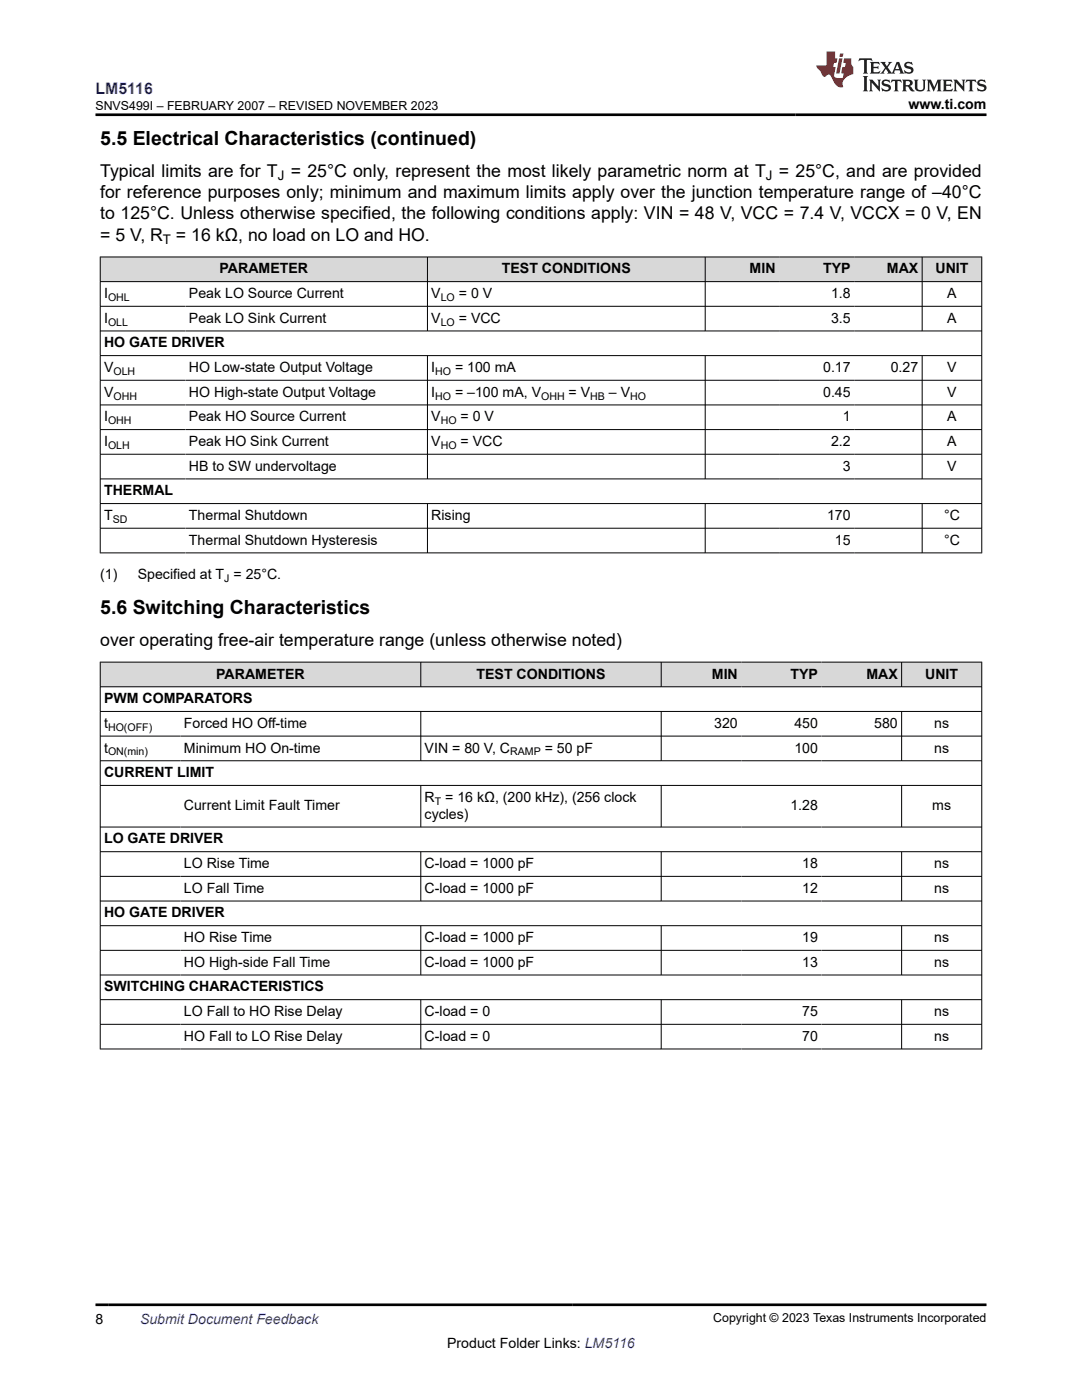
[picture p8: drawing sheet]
<svg xmlns="http://www.w3.org/2000/svg" width="216mm" height="279mm" viewBox="0 0 216 279" stroke-linecap="round" stroke-linejoin="round" font-family="sans-serif">
<defs><g id="words">
<g font-size="3.9">
<text x="20" y="28.8">5.5 Electrical Characteristics (continued)</text>
<text x="20" y="122.5">5.6 Switching Characteristics</text>
</g>
<g font-size="3.5">
<text x="20" y="35.3">Typical limits are for T</text>
<text x="58" y="35.3">= 25°C only, represent the most likely parametric norm at T</text>
<text x="155.4" y="35.3">= 25°C, and are provided</text>
<text x="20" y="39.5">for reference purposes only; minimum and maximum limits apply over the junction temperature range of –40°C</text>
<text x="20" y="43.8">to 125°C. Unless otherwise specified, the following conditions apply: VIN = 48 V, VCC = 7.4 V, VCCX = 0 V, EN</text>
<text x="20" y="48">= 5 V, R</text>
<text x="35.1" y="48">= 16 kΩ, no load on LO and HO.</text>
<text x="20" y="128.9">over operating free-air temperature range (unless otherwise noted)</text>
</g>
<text font-size="3.2" fill="#00f" x="19" y="18.7">LM5116</text>
<g font-size="2.8">
<text x="181.3" y="21.8">www.ti.com</text>
<text x="20.8" y="59.5">I</text>
<text x="37.7" y="59.5">Peak LO Source Current</text>
<text x="43.8" y="54.6">PARAMETER</text>
<text x="86.1" y="59.5">V</text>
<text x="91.6" y="59.5">= 0 V</text>
<text x="100.1" y="54.6">TEST CONDITIONS</text>
<text x="149.6" y="54.6">MIN</text>
<text x="164.3" y="54.6">TYP</text>
<text x="165.8" y="59.5">1.8</text>
<text x="177" y="54.6">MAX</text>
<text x="186.7" y="54.6">UNIT</text>
<text x="189" y="59.5">A</text>
<text x="20.8" y="64.4">I</text>
<text x="37.7" y="64.4">Peak LO Sink Current</text>
<text x="86.1" y="64.4">V</text>
<text x="91.6" y="64.4">= VCC</text>
<text x="165.8" y="64.4">3.5</text>
<text x="189" y="64.4">A</text>
<text x="20.8" y="69.3">HO GATE DRIVER</text>
<text x="20.8" y="74.2">V</text>
<text x="37.7" y="74.2">HO Low-state Output Voltage</text>
<text x="86.1" y="74.2">I</text>
<text x="90.8" y="74.2">= 100 mA</text>
<text x="164.2" y="74.2">0.17</text>
<text x="177.7" y="74.2">0.27</text>
<text x="189" y="74.2">V</text>
<text x="20.8" y="79.2">V</text>
<text x="37.7" y="79.2">HO High-state Output Voltage</text>
<text x="86.1" y="79.2">I</text>
<text x="90.8" y="79.2">= –100 mA, V</text>
<text x="113.5" y="79.2">= V</text>
<text x="121.5" y="79.2">– V</text>
<text x="164.2" y="79.2">0.45</text>
<text x="189" y="79.2">V</text>
<text x="20.8" y="84.1">I</text>
<text x="20.8" y="89">I</text>
<text x="37.7" y="84.1">Peak HO Source Current</text>
<text x="37.7" y="89">Peak HO Sink Current</text>
<text x="86.1" y="84.1">V</text>
<text x="86.1" y="89">V</text>
<text x="91.9" y="84.1">= 0 V</text>
<text x="91.9" y="89">= VCC</text>
<text x="165.8" y="89">2.2</text>
<text x="168.2" y="84.1">1</text>
<text x="189" y="84.1">A</text>
<text x="189" y="89">A</text>
<text x="37.7" y="93.9">HB to SW undervoltage</text>
<text x="168.2" y="93.9">3</text>
<text x="189" y="93.9">V</text>
<text x="20.8" y="98.9">THERMAL</text>
<text x="20.8" y="103.8">T</text>
<text x="37.7" y="103.8">Thermal Shutdown</text>
<text x="86.1" y="103.8">Rising</text>
<text x="165" y="103.8">170</text>
<text x="188.4" y="103.8">°C</text>
<text x="37.7" y="108.7">Thermal Shutdown Hysteresis</text>
<text x="166.6" y="108.7">15</text>
<text x="188.4" y="108.7">°C</text>
<text x="20" y="115.5">(1)</text>
<text x="27.5" y="115.5">Specified at T = 25°C.</text>
<text x="43.2" y="135.4">PARAMETER</text>
<text x="95.1" y="135.4">TEST CONDITIONS</text>
<text x="142" y="135.4">MIN</text>
<text x="157.7" y="135.4">TYP</text>
<text x="172.9" y="135.4">MAX</text>
<text x="184.6" y="135.4">UNIT</text>
<text x="20.8" y="140.3">PWM COMPARATORS</text>
<text x="20.8" y="145.3">t</text>
<text x="36.7" y="145.3">Forced HO Off-time</text>
<text x="142.5" y="145.3">320</text>
<text x="158.5" y="145.3">450</text>
<text x="174.4" y="145.3">580</text>
<text x="186.4" y="145.3">ns</text>
<text x="20.8" y="150.2">t</text>
<text x="20.8" y="155.1">CURRENT LIMIT</text>
<text x="36.7" y="150.2">Minimum HO On-time</text>
<text x="84.7" y="150.2">VIN = 80 V, C</text>
<text x="108.7" y="150.2">= 50 pF</text>
<text x="158.5" y="150.2">100</text>
<text x="186.4" y="150.2">ns</text>
<text x="36.7" y="161.7">Current Limit Fault Timer</text>
<text x="84.7" y="160">R</text>
<text x="88.8" y="160">= 16 kΩ, (200 kHz), (256 clock</text>
<text x="157.7" y="161.7">1.28</text>
<text x="186" y="161.7">ms</text>
<text x="84.7" y="163.4">cycles)</text>
<text x="20.8" y="168.3">LO GATE DRIVER</text>
<text x="36.7" y="173.3">LO Rise Time</text>
<text x="84.7" y="173.3">C-load = 1000 pF</text>
<text x="160.1" y="173.3">18</text>
<text x="186.4" y="173.3">ns</text>
<text x="36.7" y="178.2">LO Fall Time</text>
<text x="84.7" y="178.2">C-load = 1000 pF</text>
<text x="160.1" y="178.2">12</text>
<text x="186.4" y="178.2">ns</text>
<text x="20.8" y="183.1">HO GATE DRIVER</text>
<text x="36.7" y="188">HO Rise Time</text>
<text x="84.7" y="188">C-load = 1000 pF</text>
<text x="160.1" y="188">19</text>
<text x="186.4" y="188">ns</text>
<text x="20.8" y="197.9">SWITCHING CHARACTERISTICS</text>
<text x="36.7" y="192.9">HO High-side Fall Time</text>
<text x="84.7" y="192.9">C-load = 1000 pF</text>
<text x="160.1" y="192.9">13</text>
<text x="186.4" y="192.9">ns</text>
<text x="36.7" y="202.8">LO Fall to HO Rise Delay</text>
<text x="84.7" y="202.8">C-load = 0</text>
<text x="160.1" y="202.8">75</text>
<text x="186.4" y="202.8">ns</text>
<text x="36.7" y="207.7">HO Fall to LO Rise Delay</text>
<text x="84.7" y="207.7">C-load = 0</text>
<text x="160.1" y="207.7">70</text>
<text x="186.4" y="207.7">ns</text>
<text x="19" y="264.2">8</text>
<text x="89.2" y="269">Product Folder Links: LM5116</text>
</g>
<text font-size="2.8" fill="#00f" x="27.9" y="264.2">Submit Document Feedback</text>
<g font-size="2.6">
<text x="55.4" y="36">J</text>
<text x="152.8" y="36">J</text>
<text x="32.5" y="48.7">T</text>
</g>
<g font-size="2.5">
<text x="19.1" y="21.9">SNVS499I – FEBRUARY 2007 – REVISED NOVEMBER 2023</text>
<text x="142.3" y="263.9">Copyright © 2023 Texas Instruments Incorporated</text>
</g>
<g font-size="2.1">
<text x="21.6" y="60">OHL</text>
<text x="21.6" y="65">OLL</text>
<text x="87.9" y="60">LO</text>
<text x="87.9" y="65">LO</text>
<text x="22.6" y="74.8">OLH</text>
<text x="86.8" y="74.8">HO</text>
<text x="22.6" y="79.7">OHH</text>
<text x="86.8" y="79.7">HO</text>
<text x="108" y="79.7">OHH</text>
<text x="117.8" y="79.7">HB</text>
<text x="125.7" y="79.7">HO</text>
<text x="21.6" y="84.7">OHH</text>
<text x="21.6" y="89.6">OLH</text>
<text x="87.9" y="84.7">HO</text>
<text x="87.9" y="89.6">HO</text>
<text x="22.5" y="104.3">SD</text>
<text x="44.8" y="116.1">J</text>
<text x="21.6" y="145.8">HO(OFF)</text>
<text x="21.6" y="150.7">ON(min)</text>
<text x="101.8" y="150.7">RAMP</text>
<text x="86.8" y="160.6">T</text>
</g>
</g></defs>
<g fill="#d8d8d8">
<path d="M20 51.3h175.9v4.9h-175.9z" fill-rule="evenodd"/>
<path d="M20.1 51.3h65.1v4.8h-65.1z" fill-rule="evenodd"/>
<path d="M85.4 51.3h55.3v4.8h-55.3z" fill-rule="evenodd"/>
<path d="M140.8 51.3h14.7v4.8h-14.7z" fill-rule="evenodd"/>
<path d="M155.5 51.3h14.9v4.8h-14.9z" fill-rule="evenodd"/>
<path d="M170.4 51.3h13.5v4.8h-13.5z" fill-rule="evenodd"/>
<path d="M184.1 51.3h11.7v4.8h-11.7z" fill-rule="evenodd"/>
</g>
<g fill="none" stroke="#000" stroke-width=".2">
<path d="M19.9 51.3h176.1M19.9 56.2h176.1M20 51.2v59.2M85.3 51.2v14.9M140.7 51.2v14.9M184 51.2v14.9M195.9 51.2v59.2M19.9 61.1h176.1M19.9 66h176.1M19.9 71h176.1M19.9 75.9h176.1M85.3 71v24.6"/>
<path d="M140.7 71v24.6M184 71v24.6M19.9 80.8h176.1M19.9 85.7h176.1M19.9 90.7h176.1M19.9 95.6h176.1M19.9 100.5h176.1M19.9 105.4h176.1M19.9 110.3h176.1M85.3 100.5v9.9M140.7 100.5v9.9M184 100.5v9.9"/>
</g>
<g fill="#d8d8d8">
<path d="M20 132.1h175.9v5h-175.9z" fill-rule="evenodd"/>
<path d="M20.1 132.2h63.8v4.8h-63.8z" fill-rule="evenodd"/>
<path d="M84 132.2h47.9v4.8h-47.9z" fill-rule="evenodd"/>
<path d="M132 132.2h15.9v4.8h-15.9z" fill-rule="evenodd"/>
<path d="M147.9 132.2h16v4.8h-16z" fill-rule="evenodd"/>
<path d="M163.9 132.2h15.9v4.8h-15.9z" fill-rule="evenodd"/>
<path d="M180 132.2h15.8v4.8h-15.8z" fill-rule="evenodd"/>
</g>
<g fill="none" stroke="#000" stroke-width=".2">
<path d="M19.9 132.1h176.1M19.9 137.1h176.1M20 132.1v77.3M84 132.1v5M131.9 132.1v5M179.9 132.1v5M195.9 132.1v77.3M19.9 142h176.1M19.9 146.9h176.1M19.9 151.8h176.1M19.9 156.7h176.1M84 142v9.9"/>
<path d="M84 156.7v8.4M131.9 142v9.9M131.9 156.7v8.4M179.9 142v9.9M179.9 156.7v8.4M19.9 165.1h176.1M19.9 170h176.1M19.9 174.9h176.1M19.9 179.8h176.1M84 170v9.9M131.9 170v9.9M179.9 170v9.9"/>
<path d="M19.9 184.7h176.1M19.9 189.7h176.1M19.9 194.6h176.1M19.9 199.5h176.1M84 184.7v9.9M84 199.5v9.9M131.9 184.7v9.9M131.9 199.5v9.9M179.9 184.7v9.9M179.9 199.5v9.9M19.9 204.4h176.1M19.9 209.3h176.1"/>
</g>
<path d="M171.5 11.6l-.2 .6 .5-.2h.6v.1v2.2l-.2 .4h1l-.2-.4v-2.2v-.1h.5l.5 .2-.1-.6zM173.6 12.4l.2 .3v1.6l-.2 .4h1.9l.1-.6a1.08 1.08 0 0 1-1.3 .2v-.7h.6l.4 .2v-.7l-.4 .2h-.6v-.5l.2-.2a1 1 0 0 1 1 .3l-.1-.5zM175.7 12.4l.9 1.1-1 1.2h.9l-.2-.2 .5-.8 .4 .8-.2 .2h1.6l-.2-.2 .2-.5h.9l.1 .5-.1 .2h.9l-.2-.4-.8-1.9h-.5l-.9 2.1-.9-1.1 .9-1h-.8l.2 .2-.4 .6-.4-.6 .2-.2zM179 12.8l.4 1h-.7zM180.7 12.5a.65 .65 0 0 0-.2 .7 .65 .65 0 0 0 .6 .5l.6 .1 .1 .3a.79 .79 0 0 1-.7 .4 .79 .79 0 0 1-.7-.5l.1 .7 .2-.1a.93 .93 0 0 0 1.1 0 .93 .93 0 0 0 .4-.9 1.46 1.46 0 0 0-1.2-.6l-.1-.3a1.09 1.09 0 0 1 1.2 .2l-.2-.6-.1 .1-.5-.2zM172.2 15.2l.2 .4v2.2l-.2 .4h1l-.2-.4v-2.2l.2-.4zM173.4 15.9l.2 .4v1.5l-.2 .4h.8l-.3-.4 .1-1.3 1.6 1.8v-2l.2-.4h-.7l.1 .2 .1 1.1-1.2-1.3zM176.2 16a.65 .65 0 0 0-.2 .8 .65 .65 0 0 0 .6 .4l.6 .2 .1 .2a.79 .79 0 0 1-.7 .4 .79 .79 0 0 1-.7-.5l.1 .7 .2-.1a.93 .93 0 0 0 1.1 .1 .93 .93 0 0 0 .4-1 1.46 1.46 0 0 0-1.2-.5l-.1-.4a1.09 1.09 0 0 1 1.2 .2l-.1-.6-.2 .1-.5-.1zM177.9 15.9l-.1 .6a.63 .63 0 0 1 .8-.3v1.6l-.3 .4h1l-.2-.4v-1.6a.66 .66 0 0 1 .8 .3l-.1-.6zM180 15.9l.2 .4v1.5l-.2 .4h1l-.2-.2-.1-.7h.5l.1 .2a.79 .79 0 0 0 1.2 .6l-1-.9a.61 .61 0 0 0 .6-.6 .61 .61 0 0 0-.5-.7zM180.8 16.2h.1a.47 .47 0 0 1 .5 .1 .47 .47 0 0 1 .1 .5l-.1 .1-.7 .1zM182.3 15.9l.2 .2a2.27 2.27 0 0 0 .4 2 1.04 1.04 0 0 0 1.7-.7v-1.3l.2-.2h-.8l.2 .4v1.1a.6 .6 0 0 1-.6 .6 .6 .6 0 0 1-.6-.6v-1.1l.3-.4zM184.9 15.9l.2 .4v1.5l-.2 .4h.8l-.3-.4v-1.4l.9 1.9 .9-1.9v1.4l-.3 .4h1l-.2-.4v-1.5l.2-.4h-.8l-.7 1.5-.6-1.5zM188.1 15.9l.2 .4v1.5l-.2 .4h1.9l.1-.6a1.09 1.09 0 0 1-1.3 .2v-.7h.6l.4 .2v-.6l-.4 .2h-.6v-.6l.2-.1a1.01 1.01 0 0 1 1 .3l-.1-.6zM190.2 15.9l.3 .4v1.5l-.3 .4h.8l-.2-.4v-1.3l1.6 1.8v-2l.2-.4h-.7l.2 .2v1.1l-1.2-1.3zM192.8 15.9l-.1 .6a.63 .63 0 0 1 .8-.3v1.6l-.3 .4h1l-.2-.4v-1.6a.66 .66 0 0 1 .8 .3l-.1-.6zM195.2 16a.65 .65 0 0 0-.2 .8 .65 .65 0 0 0 .6 .4l.6 .2 .2 .2a.79 .79 0 0 1-.7 .4 .79 .79 0 0 1-.7-.5l.1 .7 .2-.1a.93 .93 0 0 0 1 .1 .93 .93 0 0 0 .5-1 1.46 1.46 0 0 0-1.3-.5v-.4a1.09 1.09 0 0 1 1.2 .2l-.2-.6-.2 .1-.5-.1z" fill="#231f20"/>
<path d="M164.9 10.3v2.7h-2l.1 .4 .8 1a.95 .95 0 0 0 1 .9 .59 .59 0 0 1 .5-.4 .59 .59 0 0 1 .5 .3l.4 .8a1.59 1.59 0 0 0 2.1 1.4 1.61 1.61 0 0 1 1-2.3l1-.3-.1-1.5a1.59 1.59 0 0 1-.3-1.7h-1.5l-.2 .9h.6l-.2 .9h-.5l-.2 .9v.3l.4 .1-.1 .9h-.7a.73 .73 0 0 1-1-.7l.3-1.5h-.5l.1-.9h.5l.2-.9h-.5v-1.3zM167.4 11.6l-.6 3.1h.7l.6-3.1zM167.6 10.7l-.1 .6h.7l.1-.6z" fill="#ed1c24"/>
<path d="M19 22.9h177.8M19 260.4h177.8" fill="none" stroke="#000" stroke-width=".53"/>
<use href="#words"/>
</svg>
